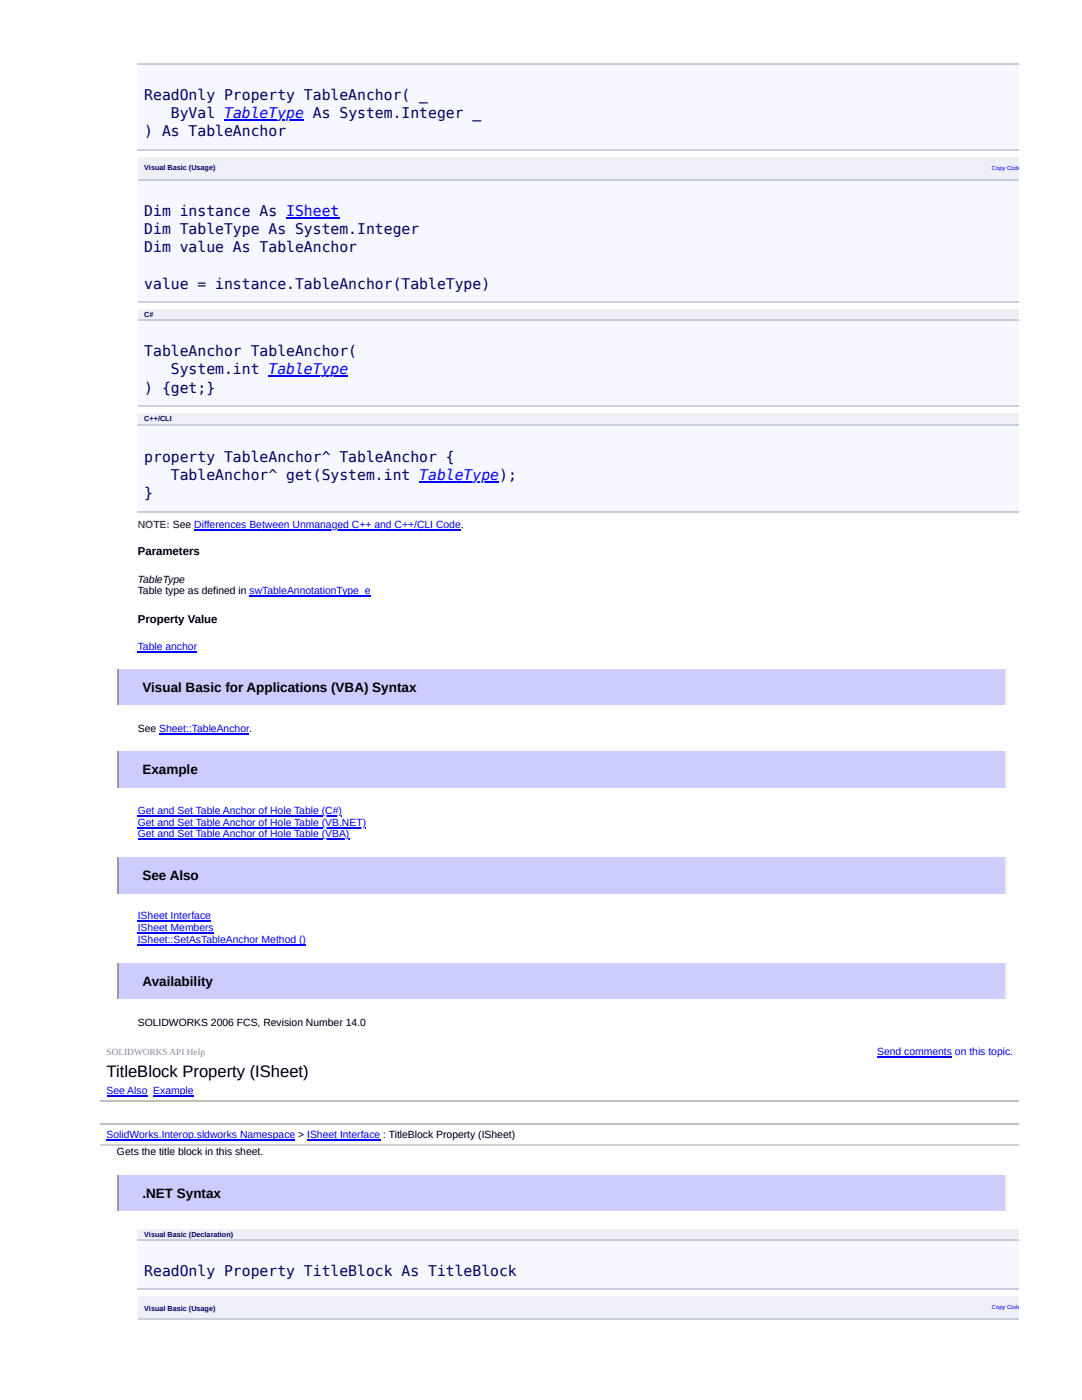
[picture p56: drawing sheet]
<svg xmlns="http://www.w3.org/2000/svg" width="216mm" height="279mm" viewBox="0 0 216 279" stroke-linecap="round" stroke-linejoin="round" font-family="sans-serif">
<defs><g id="words">
<text font-size="3.3" x="21.3" y="214.9">TitleBlock Property (ISheet)</text>
<g font-size="2.9" fill="#006">
<text x="28.8" y="20">ReadOnly Property TableAnchor( _</text>
<text x="34.1" y="23.6">ByVal TableType As System.Integer _</text>
<text x="28.8" y="27.2">) As TableAnchor</text>
<text x="28.8" y="43.1">Dim instance As ISheet</text>
<text x="28.8" y="46.7">Dim TableType As System.Integer</text>
<text x="28.8" y="50.3">Dim value As TableAnchor</text>
<text x="28.8" y="57.6">value = instance.TableAnchor(TableType)</text>
<text x="28.8" y="71.1">TableAnchor TableAnchor(</text>
<text x="34.1" y="74.7">System.int TableType</text>
<text x="28.8" y="78.4">) {get;}</text>
<text x="28.8" y="92.1">property TableAnchor^ TableAnchor {</text>
<text x="34.1" y="95.8">TableAnchor^ get(System.int TableType);</text>
<text x="28.8" y="99.4">}</text>
<text x="28.8" y="254.6">ReadOnly Property TitleBlock As TitleBlock</text>
</g>
<g font-size="2.7">
<text x="28.4" y="138.1">Visual Basic for Applications (VBA) Syntax</text>
<text x="28.4" y="154.4">Example</text>
<text x="28.4" y="175.7">See Also</text>
<text x="28.4" y="196.7">Availability</text>
<text x="28.4" y="239">.NET Syntax</text>
</g>
<g font-size="2.3">
<text x="27.5" y="110.8">Parameters</text>
<text x="27.5" y="124.3">Property Value</text>
</g>
<text font-size="2.1" fill="#f00" x="27.5" y="105.4">NOTE: See Differences Between Unmanaged C++ and C++/CLI Code.</text>
<g font-size="2.1">
<text x="27.5" y="116.3">TableType</text>
<text x="27.5" y="118.6">Table type as defined in swTableAnnotationType_e</text>
<text x="27.5" y="146.1">See Sheet::TableAnchor.</text>
<text x="27.5" y="204.8">SOLIDWORKS 2006 FCS, Revision Number 14.0</text>
<text x="23.3" y="230.5">Gets the title block in this sheet.</text>
</g>
<g font-size="2.1" fill="#00f">
<text x="27.5" y="129.8">Table anchor</text>
<text x="27.5" y="162.5">Get and Set Table Anchor of Hole Table (C#)</text>
<text x="27.5" y="164.8">Get and Set Table Anchor of Hole Table (VB.NET)</text>
<text x="27.5" y="167.1">Get and Set Table Anchor of Hole Table (VBA)</text>
<text x="27.5" y="183.5">ISheet Interface</text>
<text x="27.5" y="185.8">ISheet Members</text>
<text x="27.5" y="188.1">ISheet::SetAsTableAnchor Method ()</text>
<text x="175" y="210.5">Send comments on this topic.</text>
<text x="21.3" y="218.3">See Also Example</text>
<text x="21.3" y="227.1">SolidWorks.Interop.sldworks Namespace &gt; ISheet Interface : TitleBlock Property (ISheet)</text>
</g>
<text font-size="1.9" fill="#8c8c8c" x="21.3" y="210.5">SOLIDWORKS API Help</text>
<g font-size="1.4" fill="#006">
<text x="28.8" y="34">Visual Basic (Usage)</text>
<text x="28.8" y="63.3">C#</text>
<text x="28.8" y="84.1">C++/CLI</text>
<text x="28.8" y="246.8">Visual Basic (Declaration)</text>
<text x="28.8" y="261.6">Visual Basic (Usage)</text>
</g>
<g font-size="1.2" fill="#00f">
<text x="197.9" y="33.9">Copy Code</text>
<text x="197.9" y="261.3">Copy Code</text>
</g>
</g></defs>
<path d="M27.5 12.7h175.7v17.1h-175.7z" fill="#f7f7ff"/>
<path d="M27.5 12.8h175.7M27.5 30h175.7" fill="none" stroke="#c8cdde" stroke-width=".26"/>
<g fill="#efeff7">
<path d="M27.5 31.4h102.5v4.4h-102.5z"/>
<path d="M130 31.4h73.2v4.4h-73.2z"/>
</g>
<path d="M27.5 35.8h175.7v24.7h-175.7z" fill="#f7f7ff"/>
<path d="M27.5 35.9h175.7M27.5 60.3h175.7" fill="none" stroke="#c8cdde" stroke-width=".26"/>
<g fill="#efeff7">
<path d="M27.5 61.8h105.9v2.3h-105.9z"/>
<path d="M133.4 61.8h69.8v2.3h-69.8z"/>
</g>
<path d="M27.5 64.1h175.7v17.1h-175.7z" fill="#f7f7ff"/>
<path d="M27.5 64h175.7M27.5 81.1h175.7" fill="none" stroke="#c8cdde" stroke-width=".26"/>
<g fill="#efeff7">
<path d="M27.5 82.5h129.5v2.4h-129.5z"/>
<path d="M157 82.5h46.2v2.4h-46.2z"/>
</g>
<path d="M27.5 84.9h175.7v17.1h-175.7z" fill="#f7f7ff"/>
<path d="M27.5 84.7h175.7M27.5 102.1h175.7" fill="none" stroke="#c8cdde" stroke-width=".26"/>
<path d="M23.3 133.6h177.6v7.1h-177.6z" fill="#ccf"/>
<path d="M200.7 133.6v7.1" fill="none" stroke="#eee" stroke-width=".26"/>
<path d="M23.5 133.6v7.1" fill="none" stroke="#9a9a9a" stroke-width=".26"/>
<path d="M23.3 150h177.6v7.3h-177.6z" fill="#ccf"/>
<path d="M200.7 150v7.3" fill="none" stroke="#eee" stroke-width=".26"/>
<path d="M23.5 150v7.3" fill="none" stroke="#9a9a9a" stroke-width=".26"/>
<path d="M23.3 171h177.6v7.3h-177.6z" fill="#ccf"/>
<path d="M200.7 171v7.3" fill="none" stroke="#eee" stroke-width=".26"/>
<path d="M23.5 171v7.3" fill="none" stroke="#9a9a9a" stroke-width=".26"/>
<path d="M23.3 192.3h177.6v7h-177.6z" fill="#ccf"/>
<path d="M200.7 192.3v7" fill="none" stroke="#eee" stroke-width=".26"/>
<path d="M23.5 192.3v7" fill="none" stroke="#9a9a9a" stroke-width=".26"/>
<path d="M20 207.9h183.2v20.7h-183.2z" fill="#fff"/>
<path d="M20 219.7h183.2M20 224.4h183.2" fill="none" stroke="#c0c0c0" stroke-width=".26"/>
<path d="M20 224.5h183.2v4.1h-183.2z" fill="#fff"/>
<path d="M20 228.5h183.2" fill="none" stroke="#d0d0d0" stroke-width=".26"/>
<path d="M23.3 234.6h177.6v7h-177.6z" fill="#ccf"/>
<path d="M200.7 234.6v7" fill="none" stroke="#eee" stroke-width=".26"/>
<path d="M23.5 234.6v7" fill="none" stroke="#9a9a9a" stroke-width=".26"/>
<g fill="#efeff7">
<path d="M27.5 245.2h154.7v2.1h-154.7z"/>
<path d="M182.2 245.2h21v2.1h-21z"/>
</g>
<path d="M27.5 247.3h175.7v10.1h-175.7z" fill="#f7f7ff"/>
<path d="M27.5 247.5h175.7M27.5 257.3h175.7" fill="none" stroke="#c8cdde" stroke-width=".26"/>
<g fill="#efeff7">
<path d="M27.5 258.7h102.5v4.7h-102.5z"/>
<path d="M130 258.7h73.2v4.7h-73.2z"/>
</g>
<path d="M27.5 263.3h175.7" fill="none" stroke="#c8cdde" stroke-width=".26"/>
<g fill="none" stroke="#00f" stroke-width=".26">
<path d="M44.7 24h16M57.1 43.5h10.6M53.6 75.1h15.9M83.7 96.1h15.9M38.8 105.7h53.2M49.8 119h24.2M27.5 130.1h11.8M31.8 146.5h17.9M27.5 162.8h40.7M27.5 165.2h45.6M27.5 167.5h42.2M27.5 183.9h14.6"/>
<path d="M27.5 186.2h15.2M27.5 188.5h33.6M21.3 218.6h8.1M30.6 218.6h8M175 210.9h15M21.3 227.5h37.6M61.3 227.5h14.6"/>
</g>
<use href="#words"/>
</svg>
